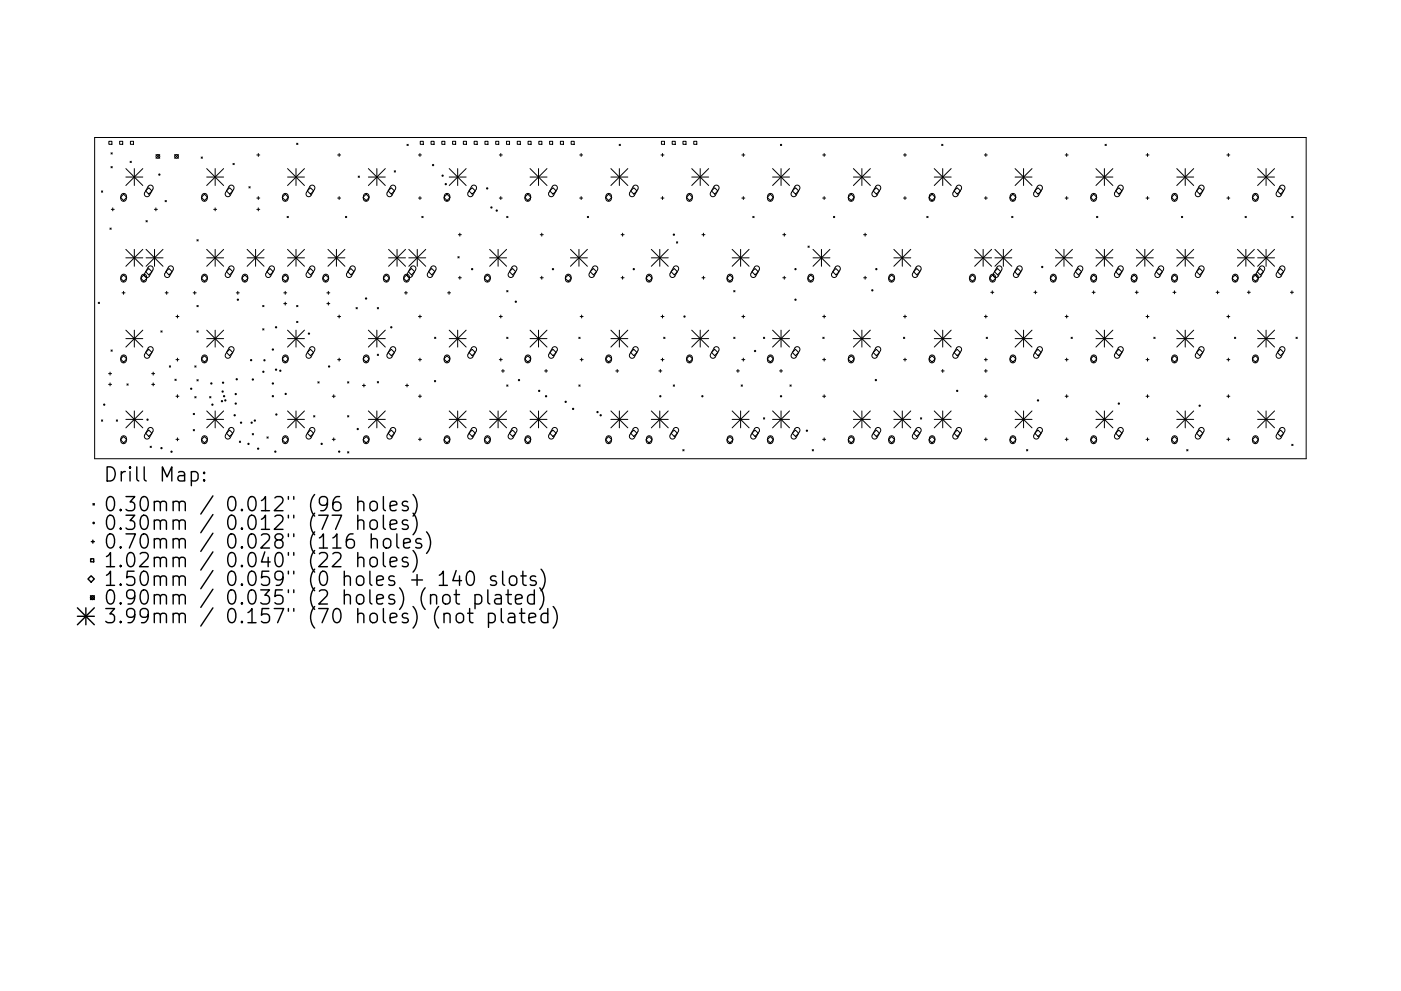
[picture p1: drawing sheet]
<svg xmlns="http://www.w3.org/2000/svg" width="297mm" height="210mm" viewBox="0 0 297 210" stroke-linecap="round" stroke-linejoin="round" font-family="sans-serif">
<defs><g id="words">
<g font-size="4.2">
<text x="22" y="102.2">Drill Map:</text>
<text x="22" y="108.5">0.30mm / 0.012&quot; (96 holes)</text>
<text x="22" y="112.5">0.30mm / 0.012&quot; (77 holes)</text>
<text x="22" y="116.4">0.70mm / 0.028&quot; (116 holes)</text>
<text x="22" y="120.4">1.02mm / 0.040&quot; (22 holes)</text>
<text x="22" y="124.3">1.50mm / 0.059&quot; (0 holes + 140 slots)</text>
<text x="22" y="128.3">0.90mm / 0.035&quot; (2 holes) (not plated)</text>
<text x="22" y="132.3">3.99mm / 0.157&quot; (70 holes) (not plated)</text>
</g>
</g></defs>
<g fill="none" stroke="#000" stroke-width=".21">
<path d="M20.1 29.2h256.8v68.1h-256.8zM23.1 30h.6v.6h-.6zM23.5 32.4l.3 .3M23.5 35.3l.3 .3M23.8 32.4l-.3 .3M23.8 35.3l-.3 .3M25.4 30h.6v.6h-.6zM26.7 35.8l3.6 3.6M26.7 37.6h3.6M27.6 34.2l.3 .3M27.7 30h.6v.6h-.6zM27.9 34.2l-.3 .3"/>
<path d="M28.5 35.8v3.6M30.3 35.8l-3.6 3.6M31.5 39.4l.3-.1h.4l.3 .6-.9 1.6-.5 .2-.4-.2-.1-.4zM31.5 39.8l.7 .7-.7 .7-.6-.7zM33.1 32.8l.8 .8M33.9 32.8l-.8 .8M37 32.8l.8 .8M37.8 32.8l-.8 .8M42.7 33.3l.2 .3M42.9 33.3l-.2 .3M43.8 37.6h3.6M43.8 35.8l3.6 3.6"/>
<path d="M45.6 35.8v3.6M47.4 35.8l-3.6 3.6M48.6 39.4l.4-.1h.3l.3 .6-.8 1.6-.6 .2-.3-.2-.1-.4zM48.7 39.8l.7 .7-.7 .7-.7-.7zM49.4 34.7l.3 .2M49.7 34.7l-.3 .2M52.8 39.6l.2 .3M53 39.6l-.2 .3M54.4 32.9h.7M54.8 32.6v.6M61 37.6h3.6M61 35.8l3.6 3.6"/>
<path d="M62.8 35.8v3.6M62.9 30.4l.3 .3M63.2 30.4l-.3 .3M64.6 35.8l-3.6 3.6M65.8 39.4l.3-.1h.4l.3 .6-.9 1.6-.5 .2-.4-.2-.1-.4zM71.6 32.9h.6M71.9 32.6v.6M75.9 37.4l.3 .2M76.2 37.4l-.3 .2M78.1 37.6h3.6M78.1 35.8l3.6 3.6M79.9 35.8v3.6"/>
<path d="M81.7 35.8l-3.6 3.6M82.9 39.4l.4-.1h.3l.3 .6-.9 1.6-.5 .2-.4-.2-.1-.4zM83.6 36.2l.3 .3M83.9 36.2l-.3 .3M86.3 30.6l.3 .3M86.6 30.6l-.3 .3M88.7 32.9h.7M89 32.6v.6M89.1 30h.6v.6h-.6zM91.4 30h.6v.6h-.6zM93.7 30h.6v.6h-.6zM95.2 37.6h3.6"/>
<path d="M95.2 35.8l3.6 3.6M96 30h.6v.6h-.6zM97 35.8v3.6M98.2 30h.7v.6h-.7zM98.8 35.8l-3.6 3.6M100.1 39.4l.3-.1h.3l.3 .6-.8 1.6-.6 .2-.3-.2-.1-.4zM100.1 39.8l.7 .7-.7 .7-.7-.7zM100.5 30h.7v.6h-.7zM102.8 30h.7v.6h-.7zM105.1 30h.6v.6h-.6zM105.9 32.9h.6M106.2 32.6v.6"/>
<path d="M107.4 30h.6v.6h-.6zM109.7 30h.6v.6h-.6zM112 30h.6v.6h-.6zM112.4 37.6h3.6M112.4 35.8l3.6 3.6M114.2 35.8v3.6M114.2 30h.7v.6h-.7zM116 35.8l-3.6 3.6M116.5 30h.7v.6h-.7zM117.2 39.4l.3-.1h.4l.3 .6-.9 1.6-.5 .2-.4-.2-.1-.4zM117.2 39.8l.7 .7-.7 .7-.6-.7zM118.8 30h.7v.6h-.7z"/>
<path d="M121.1 30h.6v.6h-.6zM122.9 32.9h.6M123.2 32.6v.6M129.5 37.6h3.6M129.5 35.8l3.6 3.6M131.3 30.6l.2 .3M131.3 35.8v3.6M131.5 30.6l-.2 .3M133.1 35.8l-3.6 3.6M134.3 39.4l.4-.1h.3l.3 .6-.8 1.6-.6 .2-.4-.2-.1-.4zM140.1 32.9h.7M140.2 30h.7v.6h-.7z"/>
<path d="M140.5 32.6v.6M142.5 30h.7v.6h-.7zM144.8 30h.7v.6h-.7zM146.7 37.6h3.6M146.7 35.8l3.6 3.6M147.1 30h.6v.6h-.6zM148.5 35.8v3.6M150.3 35.8l-3.6 3.6M151.5 39.4l.3-.1h.4l.3 .6-.9 1.6-.5 .2-.4-.2-.1-.4zM157.3 32.9h.6M157.6 32.6v.6M163.8 37.6h3.6"/>
<path d="M163.8 35.8l3.6 3.6M165.5 30.6l.2 .3M165.6 35.8v3.6M165.7 30.6l-.2 .3M167.4 35.8l-3.6 3.6M168.6 39.4l.4-.1h.3l.3 .6-.9 1.6-.5 .2-.4-.2-.1-.4zM168.7 39.8l.6 .7-.6 .7-.7-.7zM174.4 32.9h.7M174.7 32.6v.6M180.9 37.6h3.6M180.9 35.8l3.6 3.6M182.7 35.8v3.6"/>
<path d="M184.5 35.8l-3.6 3.6M185.8 39.4l.3-.1h.3l.3 .6-.8 1.6-.6 .2-.3-.2-.1-.4zM185.8 39.8l.7 .7-.7 .7-.7-.7zM191.6 32.9h.6M191.9 32.6v.6M198.1 37.6h3.6M198.1 35.8l3.6 3.6M199.6 30.6l.3 .3M199.9 35.8v3.6M199.9 30.6l-.3 .3M201.7 35.8l-3.6 3.6M202.9 39.4l.3-.1h.4l.3 .6-.9 1.6-.5 .2-.4-.2-.1-.4z"/>
<path d="M208.7 32.9h.6M209 32.6v.6M215.2 37.6h3.6M215.2 35.8l3.6 3.6M217 35.8v3.6M218.8 35.8l-3.6 3.6M220 39.4l.4-.1h.3l.3 .6-.8 1.6-.6 .2-.4-.2-.1-.4zM225.8 32.9h.7M226.2 32.6v.6M232.4 37.6h3.5M232.4 35.8l3.5 3.6M234.2 35.8v3.6"/>
<path d="M234.3 30.6l.3 .3M234.6 30.6l-.3 .3M235.9 35.8l-3.5 3.6M237.2 39.4l.3-.1h.4l.2 .6-.8 1.6-.5 .2-.4-.2-.1-.4zM237.2 39.8l.7 .7-.7 .7-.7-.7zM243 32.9h.6M243.3 32.6v.6M249.5 37.6h3.6M249.5 35.8l3.6 3.6M251.3 35.8v3.6M253.1 35.8l-3.6 3.6M254.3 39.4l.3-.1h.4l.3 .6-.9 1.6-.5 .2-.4-.2-.1-.4z"/>
<path d="M254.4 39.8l.6 .7-.6 .7-.7-.7zM260.1 32.9h.6M260.4 32.6v.6M266.6 37.6h3.6M266.6 35.8l3.6 3.6M268.4 35.8v3.6M270.2 35.8l-3.6 3.6M271.4 39.4l.4-.1h.3l.3 .6-.8 1.6-.6 .2-.3-.2-.1-.4zM271.5 39.8l.7 .7-.7 .7-.7-.7zM21.5 40.5l.3 .3M21.8 40.5l-.3 .3M23.3 48.4l.3 .3"/>
<path d="M23.6 48.4l-.3 .3M23.6 44.4h.6M23.9 44.1v.6M25.5 41.9l.7-.7 .7 .7-.7 .6zM25.5 59l.7-.7 .7 .7-.7 .7zM25.8 41.2l.5-.2 .5 .4v.9l-.4 .4h-.4l-.3-.4v-.8zM25.8 58.4l.5-.2 .5 .3v.9l-.4 .4h-.4l-.3-.3v-.8zM26.7 52.9l3.6 3.6M26.7 54.7h3.6M28.5 52.9v3.6M30.1 58.4l.6-.2 .4 .3-.1 .9-.3 .4h-.5l-.3-.3v-.8zM30.3 52.9l-3.6 3.6"/>
<path d="M30.5 58.3l.7 .7-.7 .7-.7-.7zM30.9 57.6l.6-.6 .7 .6-.7 .7zM31 46.8l.2 .3M31 54.7h3.6M31 52.9l3.6 3.6M31.2 46.8l-.2 .3M31.5 56.6l.3-.2 .4 .1 .3 .6-.9 1.6-.5 .2-.4-.3-.1-.4zM32.7 44.4h.7M32.8 52.9v3.6M33.1 44.1v.6M34.6 52.9l-3.6 3.6M35 42.5l.3 .3"/>
<path d="M35.2 57.6l.6-.6 .7 .6-.7 .7zM35.3 42.5l-.3 .3M35.8 56.6l.3-.2 .4 .1 .3 .6-.9 1.6-.5 .2-.4-.3-.1-.4zM41.8 50.9l.2 .2M42 50.9l-.2 .2M42.7 41.9l.7-.7 .6 .7-.6 .6zM42.7 59l.7-.7 .6 .7-.6 .7zM43 41.2l.5-.1 .4 .3v.9l-.4 .4h-.4l-.3-.4v-.8zM43 58.4l.5-.2 .4 .3v.9l-.4 .4h-.4l-.3-.3v-.8zM43.8 52.9l3.6 3.6M43.8 54.7h3.6M45.3 44.4h.6"/>
<path d="M45.6 44.1v.6M45.6 52.9v3.6M47.4 52.9l-3.6 3.6M48 57.6l.7-.6 .7 .6-.7 .7zM48.6 56.6l.4-.2 .3 .1 .3 .6-.8 1.6-.6 .2-.3-.3-.1-.4zM51.5 58.4l.6-.2 .4 .3v.9l-.4 .4h-.4l-.3-.3v-.8zM51.9 58.3l.7 .7-.7 .7-.7-.7zM52.4 54.7h3.6M52.4 52.9l3.6 3.6M54.2 52.9v3.6M54.4 44.4h.7M54.4 42h.7"/>
<path d="M54.8 44.1v.6M54.8 41.7v.6M56 52.9l-3.6 3.6M56.6 57.6l.7-.6 .6 .6-.6 .7zM57.2 56.6l.4-.2 .3 .1 .3 .6-.9 1.6-.5 .2-.4-.3-.1-.4zM59.8 41.9l.7-.7 .7 .7-.7 .6zM60.1 41.2l.5-.1 .4 .3v.9l-.3 .4h-.5l-.3-.4v-.8zM60.1 58.4l.5-.2 .4 .3v.9l-.3 .4h-.5l-.3-.3v-.8zM60.5 58.3l.7 .7-.7 .7-.7-.7zM60.9 45.9l.2 .3M61 54.7h3.6M61 52.9l3.6 3.6"/>
<path d="M61.1 45.9l-.2 .3M62.8 52.9v3.6M64.6 52.9l-3.6 3.6M65.1 40.5l.7-.7 .7 .7-.7 .7zM65.1 57.6l.7-.6 .7 .6-.7 .7zM65.8 56.6l.3-.2 .4 .1 .3 .6-.9 1.6-.5 .2-.4-.3-.1-.4zM68.7 58.4l.5-.2 .4 .3v.9l-.3 .4h-.5l-.3-.3v-.8zM69.1 58.3l.6 .7-.6 .7-.7-.7zM69.5 54.7h3.6M69.5 52.9l3.6 3.6M71.3 52.9v3.6M71.6 42h.6"/>
<path d="M71.9 41.7v.6M73.1 52.9l-3.6 3.6M73.2 45.9l.3 .3M73.5 45.9l-.3 .3M73.7 57.6l.7-.6 .7 .6-.7 .7zM74.3 56.6l.4-.2 .3 .1 .3 .6-.8 1.6-.6 .2-.3-.3-.1-.4zM77 41.9l.6-.7 .7 .7-.7 .6zM77.2 41.2l.5-.2 .5 .4v.9l-.4 .4h-.4l-.3-.4v-.8zM81.2 59l.7-.7 .7 .7-.7 .7zM81.5 58.4l.6-.2 .4 .3v.9l-.4 .4h-.4l-.3-.3v-.8zM82.3 40.5l.7-.7 .6 .7-.6 .7zM82.4 54.7h3.6"/>
<path d="M82.4 52.9l3.6 3.6M84.2 52.9v3.6M85.5 59l.7-.7 .7 .7-.7 .7zM85.8 58.4l.5-.2 .5 .3-.1 .9-.3 .4h-.4l-.4-.3 .1-.8zM86 52.9l-3.6 3.6M86.6 57.6l.6-.6 .7 .6-.7 .7zM86.7 54.7h3.6M86.7 52.9l3.6 3.6M87.2 56.6l.4-.2 .3 .1 .3 .6-.9 1.6-.5 .2-.4-.3-.1-.4zM88.5 52.9v3.6M88.7 42h.7M89 41.7v.6"/>
<path d="M89.4 45.9l.3 .3M89.7 45.9l-.3 .3M90.3 52.9l-3.6 3.6M90.9 57.6l.6-.6 .7 .6-.7 .7zM91.5 56.6l.3-.2 .4 .1 .3 .6-.9 1.6-.5 .2-.4-.3-.1-.4zM94.1 41.9l.7-.7 .6 .7-.6 .6zM94.4 41.2l.5-.2 .4 .4v.9l-.3 .4h-.5l-.3-.4v-.8zM97.1 54.5l.3 .2M97.2 49.8h.6M97.2 58.9h.6M97.4 54.5l-.3 .2M97.5 49.5v.6"/>
<path d="M97.5 58.6v.6M102.7 59l.6-.7 .7 .7-.7 .7zM102.9 58.4l.5-.2 .5 .3v.9l-.4 .4h-.4l-.3-.3v-.8zM103.8 54.7h3.6M103.8 52.9l3.6 3.6M105.6 52.9v3.6M105.9 42h.6M106.2 41.7v.6M107.4 52.9l-3.6 3.6M107.4 45.9l.3 .3M107.7 45.9l-.3 .3M108 57.6l.7-.6 .6 .6-.6 .7z"/>
<path d="M108.6 56.6l.4-.2 .3 .1 .3 .6-.8 1.6-.6 .2-.4-.3-.1-.4zM111.2 41.9l.7-.7 .7 .7-.7 .6zM111.5 41.2l.6-.1 .4 .3v.9l-.4 .4h-.4l-.3-.4v-.8zM114.5 49.8h.7M114.5 58.9h.7M114.9 49.5v.6M114.9 58.6v.6M120.1 58.4l.5-.2 .4 .3v.9l-.3 .4h-.5l-.3-.3v-.8zM120.5 58.3l.7 .7-.7 .7-.7-.7zM121 54.7h3.5M121 52.9l3.5 3.6M122.7 52.9v3.6"/>
<path d="M122.9 42h.6M123.2 41.7v.6M124.5 45.9l.3 .3M124.5 52.9l-3.5 3.6M124.8 45.9l-.3 .3M125.1 57.6l.7-.6 .7 .6-.7 .7zM125.8 56.6l.3-.2 .4 .1 .2 .6-.8 1.6-.5 .2-.4-.3-.1-.4zM128.4 41.9l.6-.7 .7 .7-.7 .6zM128.7 41.2l.5-.1 .4 .3v.9l-.4 .4h-.4l-.3-.4v-.8zM131.7 49.8h.6M131.7 58.9h.6M132 49.5v.6"/>
<path d="M132 58.6v.6M133.7 40.5l.7-.7 .7 .7-.7 .7zM136.9 59l.7-.7 .7 .7-.7 .7zM137.2 58.4l.6-.2 .4 .3v.9l-.4 .4h-.4l-.3-.3v-.8zM138.1 54.7h3.6M138.1 52.9l3.6 3.6M139.9 52.9v3.6M140.1 42h.7M140.5 41.7v.6M141.7 52.9l-3.6 3.6M142.3 57.6l.6-.6 .7 .6-.7 .7zM142.9 56.6l.4-.2 .3 .1 .3 .6-.9 1.6-.5 .2-.4-.3-.1-.4z"/>
<path d="M143.4 51.3l.3 .3M143.7 51.3l-.3 .3M145.5 41.9l.7-.7 .7 .7-.7 .6zM145.8 41.2l.5-.2 .4 .4v.9l-.3 .4h-.5l-.3-.4v-.8zM148.8 49.8h.7M148.8 58.9h.7M149.1 49.5v.6M149.1 58.6v.6M150.8 40.5l.7-.7 .7 .7-.7 .7zM154.1 59l.7-.7 .6 .7-.6 .7zM154.4 58.4l.5-.2 .4 .3v.9l-.4 .4h-.4l-.3-.3v-.8zM155.2 54.7h3.6"/>
<path d="M155.2 52.9l3.6 3.6M157 52.9v3.6M157.3 42h.6M157.6 41.7v.6M158.8 52.9l-3.6 3.6M159.4 57.6l.7-.6 .7 .6-.7 .7zM159.6 45.9l.3 .3M159.9 45.9l-.3 .3M160 56.6l.4-.2 .3 .1 .3 .6-.8 1.6-.6 .2-.3-.3-.1-.4zM162.7 41.9l.6-.7 .7 .7-.7 .6zM162.9 41.2l.5-.2 .5 .4v.9l-.4 .4h-.4l-.3-.4v-.8zM166 49.8h.6"/>
<path d="M166 58.9h.6M166.3 49.5v.6M166.3 58.6v.6M171.2 59l.7-.7 .7 .7-.7 .7zM171.3 52.2l.3 .3M171.5 58.4l.6-.2 .4 .3-.1 .9-.3 .4h-.5l-.3-.3v-.8zM171.6 52.2l-.3 .3M172.4 54.7h3.6M172.4 52.9l3.6 3.6M174.2 52.9v3.6M174.4 42h.7M174.7 41.7v.6"/>
<path d="M176 52.9l-3.6 3.6M176.6 57.6l.6-.6 .7 .6-.7 .7zM176.7 45.9l.3 .3M177 45.9l-.3 .3M177.2 56.6l.3-.2 .4 .1 .3 .6-.9 1.6-.5 .2-.4-.3-.1-.4zM180.1 41.2l.5-.1 .4 .3v.9l-.3 .4h-.5l-.3-.4v-.8zM180.5 41.2l.6 .7-.6 .6-.7-.6zM183.1 49.8h.6M183.1 58.9h.6M183.4 49.5v.6M183.4 58.6v.6M188.4 59l.6-.7 .7 .7-.7 .7z"/>
<path d="M188.6 58.4l.6-.2 .4 .3v.9l-.4 .4h-.4l-.3-.3v-.8zM189.5 54.7h3.6M189.5 52.9l3.6 3.6M191.3 52.9v3.6M191.6 42h.6M191.9 41.7v.6M193.1 52.9l-3.6 3.6M193.7 57.6l.7-.6 .6 .6-.6 .7zM194.3 56.6l.4-.2 .3 .1 .3 .6-.9 1.6-.5 .2-.4-.3-.1-.4zM196.5 45.9l.3 .3M196.8 45.9l-.3 .3M196.9 41.9l.7-.7 .7 .7-.7 .6z"/>
<path d="M197.2 41.2l.6-.1 .4 .3-.1 .9-.3 .4h-.4l-.3-.4v-.8zM202.3 40.5l.6-.7 .7 .7-.7 .7zM205.5 59l.7-.7 .7 .7-.7 .7zM205.8 58.4l.5-.2 .4 .3v.9l-.3 .4h-.5l-.3-.3v-.8zM206.7 54.7h3.5M206.7 52.9l3.5 3.6M208.4 52.9v3.6M208.7 42h.6M209 41.7v.6M209.8 59l.7-.7 .6 .7-.6 .7zM210.1 58.4l.5-.2 .4 .3v.9l-.3 .4h-.5l-.3-.3v-.8zM210.2 52.9l-3.5 3.6"/>
<path d="M210.8 57.6l.7-.6 .7 .6-.7 .7zM210.9 54.7h3.6M210.9 52.9l3.6 3.6M211.5 56.6l.3-.2 .4 .1 .2 .6-.8 1.6-.5 .2-.4-.3-.1-.4zM212.7 52.9v3.6M214.1 41.9l.6-.7 .7 .7-.7 .6zM214.4 41.2l.5-.2 .4 .4v.9l-.4 .4h-.4l-.3-.4v-.8zM214.5 45.9l.3 .3M214.5 52.9l-3.6 3.6M214.8 45.9l-.3 .3M215.1 57.6l.7-.6 .7 .6-.7 .7zM215.7 56.6l.4-.2 .3 .1 .3 .6-.8 1.6-.6 .2-.3-.3-.1-.4z"/>
<path d="M219.4 40.5l.7-.7 .7 .7-.7 .7zM222.6 59l.7-.7 .7 .7-.7 .7zM222.9 58.4l.5-.2 .5 .3v.9l-.4 .4h-.4l-.3-.3v-.8zM223.8 54.7h3.6M223.8 52.9l3.6 3.6M225.6 52.9v3.6M225.8 42h.7M226.2 41.7v.6M227.4 52.9l-3.6 3.6M228 57.6l.6-.6 .7 .6-.7 .7zM228.6 56.6l.4-.2 .3 .1 .3 .6-.9 1.6-.5 .2-.4-.3-.1-.4zM231.2 41.9l.7-.7 .7 .7-.7 .6z"/>
<path d="M231.2 59l.7-.7 .7 .7-.7 .7zM231.5 41.2l.5-.2 .4 .4v.9l-.3 .4h-.5l-.3-.4v-.8zM231.5 58.4l.5-.2 .4 .3v.9l-.3 .4h-.5l-.3-.3v-.8zM232.4 54.7h3.5M232.4 52.9l3.5 3.6M232.5 45.9l.3 .3M232.8 45.9l-.3 .3M234.2 52.9v3.6M235.9 52.9l-3.5 3.6M236.5 57.6l.7-.6 .7 .6-.7 .7zM237.2 56.6l.3-.2 .4 .1 .2 .6-.8 1.6-.5 .2-.4-.3-.1-.4zM239.8 59l.7-.7 .6 .7-.6 .7z"/>
<path d="M240.1 58.4l.5-.2 .4 .3v.9l-.4 .4h-.4l-.3-.3v-.8zM240.9 54.7h3.6M240.9 52.9l3.6 3.6M242.7 52.9v3.6M243 42h.6M243.3 41.7v.6M244.5 52.9l-3.6 3.6M245.1 57.6l.7-.6 .7 .6-.7 .7zM245.7 56.6l.4-.2 .3 .1 .3 .6-.8 1.6-.6 .2-.3-.3-.1-.4zM248.4 41.9l.6-.7 .7 .7-.7 .6zM248.4 59l.6-.7 .7 .7-.7 .7zM248.6 41.2l.6-.1 .4 .3v.9l-.4 .4h-.4l-.3-.4v-.8z"/>
<path d="M248.6 58.4l.6-.2 .4 .3v.9l-.4 .4h-.4l-.3-.3v-.8zM249.5 54.7h3.6M249.5 52.9l3.6 3.6M250.5 45.9l.3 .3M250.8 45.9l-.3 .3M251.3 52.9v3.6M253.1 52.9l-3.6 3.6M254.3 56.6l.3-.2 .4 .1 .3 .6-.9 1.6-.5 .2-.4-.3-.1-.4zM254.4 57l.6 .6-.6 .7-.7-.7zM260.1 42h.6M260.4 41.7v.6M261.5 58.4l.5-.2 .4 .3v1l-.3 .3h-.5l-.3-.3v-.8z"/>
<path d="M261.9 58.3l.7 .7-.7 .7-.7-.7zM262.4 54.7h3.5M262.4 52.9l3.5 3.6M264 45.9l.2 .3M264.1 52.9v3.6M264.2 45.9l-.2 .3M265.8 41.2l.5-.1 .4 .3v.9l-.3 .4h-.5l-.3-.4v-.8zM265.8 58.4l.5-.2 .4 .3v1l-.3 .3h-.5l-.3-.3v-.8zM265.9 52.9l-3.5 3.6M266.2 41.2l.6 .7-.6 .6-.7-.6zM266.2 58.3l.6 .7-.6 .7-.7-.7zM266.6 54.7h3.6"/>
<path d="M266.6 52.9l3.6 3.6M267.2 56.6l.3-.2 .4 .1 .2 .6-.8 1.6-.5 .2-.4-.3-.1-.4zM267.2 57l.7 .6-.7 .7-.7-.7zM268.4 52.9v3.6M270.2 52.9l-3.6 3.6M271.4 56.6l.4-.2 .3 .1 .3 .6-.8 1.6-.6 .2-.3-.3-.1-.4zM271.5 57l.7 .6-.7 .7-.7-.7zM273.9 45.9l.2 .3M274.1 45.9l-.2 .3M20.8 64.1l.3 .3M21.1 64.1l-.3 .3M23 79.3h.7"/>
<path d="M23.3 79v.6M23.5 74.2l.3 .3M23.8 74.2l-.3 .3M25.5 76.2l.7-.7 .7 .7-.7 .6zM25.8 75.5l.5-.2 .5 .4v.9l-.4 .3h-.4l-.3-.3v-.8zM25.9 62.1h.6M26.2 61.8v.6M26.7 70l3.6 3.6M26.7 71.8h3.6M28.5 70v3.6M30.3 70l-3.6 3.6M31.5 73.7l.6-.1 .3 .2 .1 .4-.9 1.6-.5 .2-.4-.2-.1-.4z"/>
<path d="M31.5 74.1l.7 .7-.7 .7-.6-.7zM32.2 79.3h.6M32.5 79v.6M34.1 70.2l.3 .3M34.4 70.2l-.3 .3M35 62.1h.7M35.3 61.8v.6M35.9 77.6l.3 .3M36.2 77.6l-.3 .3M37.3 67.2h.6M37.3 76.3h.6M37.6 66.8v.7"/>
<path d="M37.6 76v.6M41 62.1h.6M41.3 61.8v.6M41.3 77.6l.3 .3M41.6 77.6l-.3 .3M41.8 64.8l.2 .3M41.8 70.2l.2 .3M42 64.8l-.2 .3M42 70.2l-.2 .3M42.7 76.2l.7-.7 .6 .7-.6 .6zM43 75.5l.5-.2 .4 .4v.9l-.4 .3h-.4l-.3-.3v-.8zM43.8 71.8h3.6"/>
<path d="M43.8 70l3.6 3.6M45.6 70v3.6M47.4 70l-3.6 3.6M48.6 73.7l.7-.1 .2 .2 .1 .4-.8 1.6-.6 .2-.3-.2-.1-.4zM48.7 74.1l.7 .7-.7 .7-.7-.7zM50.1 62.1h.6M50.4 61.8v.6M55.7 64.8l.3 .3M55.7 69.8l.3 .2M56 69.8l-.3 .2M56 64.8l-.3 .3M60.1 75.5l.5-.2 .4 .4v.9l-.3 .3h-.5l-.3-.3v-.8z"/>
<path d="M60.2 62.1h.6M60.2 64.4h.6M60.5 61.8v.6M60.5 64.1v.6M60.5 75.5l.7 .7-.7 .6-.7-.6zM61 70l3.6 3.6M61 71.8h3.6M62.8 70v3.6M62.9 64.8l.3 .3M62.9 68.2l.3 .2M63.2 64.8l-.3 .3M63.2 68.2l-.3 .2"/>
<path d="M64.6 70l-3.6 3.6M65.8 73.7l.6-.1 .3 .2 .1 .4-.9 1.6-.5 .2-.4-.2-.1-.4zM65.8 74.1l.7 .7-.7 .7-.7-.7zM69.3 62.1h.6M69.3 64.4h.6M69.6 61.8v.6M69.6 64.1v.6M71.6 67.2h.6M71.6 76.3h.6M71.9 66.8v.7M71.9 76v.6M75.5 65.3l.3 .2"/>
<path d="M75.8 65.3l-.3 .2M77 76.2l.6-.7 .7 .7-.7 .6zM77.2 75.5l.5-.2 .5 .4v.9l-.4 .3h-.4l-.3-.3v-.8zM78.1 71.8h3.6M78.1 70l3.6 3.6M79.9 70v3.6M80 65.3l.3 .2M80 75.1l.3 .3M80.3 65.3l-.3 .2M80.3 75.1l-.3 .3M81.7 70l-3.6 3.6M82.9 73.7l.7-.1 .2 .2 .1 .4-.9 1.6-.5 .2-.4-.2-.1-.4z"/>
<path d="M83 74.1l.6 .7-.6 .7-.7-.7zM85.8 62.1h.6M86.1 61.8v.6M88.7 67.2h.7M88.7 76.3h.7M89 66.8v.7M89 76v.6M92.1 71.6l.3 .2M92.4 71.6l-.3 .2M94.1 76.2l.7-.7 .6 .7-.6 .6zM94.4 75.5l.5-.2 .4 .4v.9l-.3 .3h-.5l-.3-.3v-.8zM94.9 62.1h.6"/>
<path d="M95.2 61.8v.6M95.2 71.8h3.6M95.2 70l3.6 3.6M97 70v3.6M98.8 70l-3.6 3.6M100.1 73.7l.6-.1 .3 .2v.4l-.8 1.6-.6 .2-.3-.2-.1-.4zM100.1 74.1l.7 .7-.7 .7-.7-.7zM105.9 67.2h.6M105.9 76.3h.6M106.2 66.8v.7M106.2 76v.6M106.3 78.7h.7"/>
<path d="M106.6 78.4v.6M107.4 61.7l.3 .2M107.4 71.6l.3 .2M107.7 61.7l-.3 .2M107.7 71.6l-.3 .2M111.2 76.2l.7-.7 .7 .7-.7 .6zM111.5 75.5l.6-.2 .4 .4v.9l-.4 .3h-.4l-.3-.3v-.8zM112.4 71.8h3.6M112.4 70l3.6 3.6M114.2 70v3.6M115.5 78.7h.6M115.8 78.4v.6"/>
<path d="M116 70l-3.6 3.6M117.2 73.7l.6-.1 .3 .2 .1 .4-.9 1.6-.5 .2-.4-.2-.1-.4zM117.2 74.1l.7 .7-.7 .7-.6-.7zM122.7 71.6l.3 .2M123 71.6l-.3 .2M123 67.2h.6M123 76.3h.6M123.3 66.8v.7M123.3 76v.6M128.7 75.5l.5-.2 .4 .4v.9l-.4 .3h-.4l-.3-.3v-.8zM129 75.5l.7 .7-.7 .6-.6-.6zM129.5 71.8h3.6"/>
<path d="M129.5 70l3.6 3.6M130.5 78.7h.7M130.9 78.4v.6M131.3 70v3.6M133.1 70l-3.6 3.6M133.7 74.8l.7-.7 .7 .7-.7 .7zM134.3 73.7l.7-.1 .2 .2 .1 .4-.8 1.6-.6 .2-.4-.2-.1-.4zM139.7 78.7h.6M140 78.4v.6M140.1 67.2h.7M140.1 76.3h.7M140.5 66.8v.7"/>
<path d="M140.5 76v.6M140.7 71.6l.3 .2M141 71.6l-.3 .2M145.5 76.2l.7-.7 .7 .7-.7 .6zM145.8 75.5l.5-.2 .4 .4v.9l-.3 .3h-.5l-.3-.3v-.8zM146.7 71.8h3.6M146.7 70l3.6 3.6M148.5 70v3.6M150.3 70l-3.6 3.6M151.5 73.7l.6-.1 .3 .2 .1 .4-.9 1.6-.5 .2-.4-.2-.1-.4zM151.5 74.1l.7 .7-.7 .7-.7-.7zM155.6 61.7l.2 .2"/>
<path d="M155.6 71.6l.2 .2M155.8 61.7l-.2 .2M155.8 71.6l-.2 .2M156.1 78.7h.7M156.5 78.4v.6M157.3 67.2h.6M157.3 76.3h.6M157.6 66.8v.7M157.6 76v.6M161.9 71.6l.2 .2M162.1 71.6l-.2 .2M162.7 76.2l.6-.7 .7 .7-.7 .6z"/>
<path d="M162.9 75.5l.5-.2 .5 .4v.9l-.4 .3h-.4l-.3-.3v-.8zM163.8 71.8h3.6M163.8 70l3.6 3.6M165.3 78.7h.6M165.6 70v3.6M165.6 78.4v.6M167.4 70l-3.6 3.6M168.6 73.7l.7-.1 .2 .2 .1 .4-.9 1.6-.5 .2-.4-.2-.1-.4zM168.7 74.1l.6 .7-.6 .7-.7-.7zM174.4 67.2h.7M174.4 76.3h.7M174.5 71.6l.2 .2"/>
<path d="M174.7 71.6l-.2 .2M174.7 66.8v.7M174.7 76v.6M180.1 75.5l.5-.2 .4 .4v.9l-.3 .3h-.5l-.3-.3v-.8zM180.5 75.5l.6 .7-.6 .6-.7-.6zM180.9 71.8h3.6M180.9 70l3.6 3.6M182.7 70v3.6M184.5 70l-3.6 3.6M185.8 73.7l.6-.1 .3 .3v.3l-.8 1.6-.6 .2-.3-.2-.1-.4zM185.8 74.1l.7 .7-.7 .7-.7-.7zM191.6 71.6l.2 .2"/>
<path d="M191.6 67.2h.6M191.6 76.3h.6M191.8 71.6l-.2 .2M191.9 66.8v.7M191.9 76v.6M197.2 75.5l.6-.2 .4 .4-.1 .9-.3 .3h-.4l-.3-.3v-.8zM197.6 75.5l.7 .7-.7 .6-.7-.6zM198.1 71.8h3.6M198.1 70l3.6 3.6M199.6 78.7h.6M199.9 70v3.6M199.9 78.4v.6"/>
<path d="M201.7 70l-3.6 3.6M202.9 73.7l.6-.1 .3 .2 .1 .4-.9 1.6-.5 .2-.4-.2-.1-.4zM202.9 74.1l.7 .7-.7 .7-.6-.7zM208.7 67.2h.6M208.7 76.3h.6M208.7 78.7h.6M209 66.8v.7M209 76v.6M209 78.4v.6M209.1 71.6l.3 .2M209.4 71.6l-.3 .2M210.1 62h.6"/>
<path d="M210.4 61.7v.6M214.1 76.2l.6-.7 .7 .7-.7 .6zM214.4 75.5l.5-.2 .4 .4v.9l-.4 .3h-.4l-.3-.3v-.8zM215.2 71.8h3.6M215.2 70l3.6 3.6M217 70v3.6M218.8 70l-3.6 3.6M219.2 62h.6M219.4 74.8l.7-.7 .7 .7-.7 .7zM219.5 61.7v.6M220 73.7l.7-.1 .2 .2 .1 .4-.8 1.6-.6 .2-.4-.2-.1-.4zM225.8 67.2h.7"/>
<path d="M225.8 76.3h.7M226.2 66.8v.7M226.2 76v.6M227.1 71.6l.3 .2M227.4 71.6l-.3 .2M231.5 75.5l.5-.2 .4 .4v.9l-.3 .3h-.5l-.3-.3v-.8zM231.6 62h.6M231.9 61.7v.6M231.9 75.5l.7 .7-.7 .6-.7-.6zM232.4 71.8h3.5M232.4 70l3.5 3.6M234.2 70v3.6"/>
<path d="M235.9 70l-3.5 3.6M237.2 73.7l.6-.1 .3 .2v.4l-.8 1.6-.5 .2-.4-.2-.1-.4zM237.2 74.1l.7 .7-.7 .7-.7-.7zM240.7 62h.6M241 61.7v.6M243 67.2h.6M243 76.3h.6M243.3 66.8v.7M243.3 76v.6M244.6 71.6l.3 .2M244.9 71.6l-.3 .2M248.6 75.5l.6-.2 .4 .4v.9l-.4 .3h-.4l-.3-.3v-.8z"/>
<path d="M248.7 62h.6M249 61.7v.6M249 75.5l.7 .7-.7 .6-.6-.6zM249.5 71.8h3.6M249.5 70l3.6 3.6M251.3 70v3.6M253.1 70l-3.6 3.6M254.3 73.7l.3-.1h.4l.3 .6-.9 1.6-.5 .2-.4-.2-.1-.4zM254.4 74.1l.6 .7-.6 .7-.7-.7zM257.8 62h.7M258.1 61.7v.6M260.1 67.2h.6"/>
<path d="M260.1 76.3h.6M260.4 66.8v.7M260.4 76v.6M261.7 71.6l.3 .2M262 71.6l-.3 .2M264.5 62h.6M264.8 61.7v.6M265.8 75.5l.5-.2 .4 .4v.9l-.3 .3h-.5l-.3-.3v-.8zM266.2 75.5l.6 .7-.6 .6-.7-.6zM266.6 71.8h3.6M266.6 70l3.6 3.6M268.4 70v3.6"/>
<path d="M270.2 70l-3.6 3.6M271.4 73.7l.4-.1h.3l.3 .6-.8 1.6-.6 .2-.3-.2-.1-.4zM271.5 74.1l.7 .7-.7 .7-.7-.7zM273.6 62h.6M273.9 61.7v.6M274.8 71.6l.2 .2M275 71.6l-.2 .2M21.5 89.1l.3 .3M21.8 89.1l-.3 .3M23 81.6h.7M23.3 81.2v.7M24.7 89.1l.2 .3"/>
<path d="M24.9 89.1l-.2 .3M25.5 93.3l.7-.7 .7 .7-.7 .7zM25.8 92.6l.5-.1 .5 .3v.9l-.4 .4h-.4l-.3-.3v-.9zM26.7 87.2l3.6 3.6M26.7 89h3.6M26.9 81.4l.3 .3M27.2 81.4l-.3 .3M28.5 87.2v3.6M30.3 87.2l-3.6 3.6M31.5 90.9l.3-.2 .4 .1 .3 .6-.9 1.5-.5 .2-.4-.2-.1-.4zM31.5 91.2l.7 .7-.7 .7-.6-.7zM31.8 94.7l.3 .2"/>
<path d="M32.1 94.7l-.3 .2M32.2 81.6h.6M32.5 81.2v.7M37.1 80.4l.3 .3M37.3 84.1h.6M37.3 93.2h.6M37.4 80.4l-.3 .3M37.6 83.8v.6M37.6 92.9v.6M41 87.7l.2 .3M41 91.1l.2 .3M41.2 87.7l-.2 .3"/>
<path d="M41.2 91.1l-.2 .3M41.3 84.1l.3 .3M41.6 84.1l-.3 .3M41.8 80.5l.2 .3M42 80.5l-.2 .3M42.7 93.3l.7-.7 .6 .7-.6 .7zM43 92.6l.5-.1 .4 .3v.9l-.4 .4h-.4l-.3-.3v-.9zM43.8 87.2l3.6 3.6M43.8 89h3.6M44.4 84.1l.3 .3M44.7 84.1l-.3 .3M45.6 87.2v3.6"/>
<path d="M47.4 87.2l-3.6 3.6M48.6 90.9l.4-.2 .3 .1 .3 .6-.8 1.5-.6 .2-.3-.2-.1-.4zM48.7 91.2l.7 .7-.7 .7-.7-.7zM50.7 93.6l.3 .3M51 93.6l-.3 .3M53.5 92l.3 .3M53.8 92l-.3 .3M56.6 92.7l.3 .3M56.9 92.7l-.3 .3M60.1 92.6l.5-.1 .4 .3v.9l-.3 .4h-.5l-.3-.3v-.9zM60.5 92.6l.7 .7-.7 .7-.7-.7zM61 89h3.6"/>
<path d="M61 87.2l3.6 3.6M62.8 87.2v3.6M64.6 87.2l-3.6 3.6M65.1 91.9l.7-.7 .7 .7-.7 .7zM65.8 90.9l.3-.2 .4 .1 .3 .6-.9 1.5-.5 .2-.4-.2-.1-.4zM66.5 88.2l.3 .3M66.8 88.2l-.3 .3M67.4 81l.3 .3M67.7 81l-.3 .3M70.4 84.1h.7M70.4 93.2h.7M70.8 83.8v.6"/>
<path d="M70.8 92.9v.6M73.7 81l.3 .3M73.7 88.2l.3 .3M73.7 95.8l.3 .3M74 81l-.3 .3M74 88.2l-.3 .3M74 95.8l-.3 .3M76.8 81.8h.7M77 93.3l.6-.7 .7 .7-.7 .7zM77.2 81.5v.6M77.2 92.6l.5-.1 .5 .3v.9l-.4 .4h-.4l-.3-.3v-.9zM78.1 87.2l3.6 3.6"/>
<path d="M78.1 89h3.6M79.9 87.2v3.6M80 81l.3 .2M80.3 81l-.3 .2M81.7 87.2l-3.6 3.6M82.9 90.9l.4-.2 .3 .1 .3 .6-.9 1.5-.5 .2-.4-.2-.1-.4zM83 91.2l.6 .7-.6 .7-.7-.7zM86 81.8h.6M86.3 81.5v.6M88.7 84.1h.7M88.7 93.2h.7M89 83.8v.6"/>
<path d="M89 92.9v.6M92.1 80.7l.3 .3M92.4 80.7l-.3 .3M94.1 93.3l.7-.7 .6 .7-.6 .7zM94.4 92.6l.5-.1 .4 .3v.9l-.3 .4h-.5l-.3-.3v-.9zM95.2 89h3.6M95.2 87.2l3.6 3.6M97 87.2v3.6M98.8 87.2l-3.6 3.6M100.1 90.9l.3-.2 .3 .1 .3 .6-.8 1.5-.6 .2-.3-.2-.1-.4zM100.1 91.2l.7 .7-.7 .7-.7-.7zM102.7 93.3l.6-.7 .7 .7-.7 .7z"/>
<path d="M102.9 92.6l.5-.1 .5 .3v.9l-.4 .4h-.4l-.3-.3v-.9zM103.8 89h3.6M103.8 87.2l3.6 3.6M105.6 87.2v3.6M107.4 87.2l-3.6 3.6M107.4 81.7l.3 .2M107.7 81.7l-.3 .2M108.6 90.9l.4-.2 .3 .1 .3 .6-.8 1.5-.6 .2-.4-.2-.1-.4zM108.7 91.2l.6 .7-.6 .7-.7-.7zM111.2 93.3l.7-.7 .7 .7-.7 .7zM111.5 92.6l.6-.1 .4 .3v.9l-.4 .4h-.4l-.3-.3v-.9zM112.4 89h3.6"/>
<path d="M112.4 87.2l3.6 3.6M114.2 87.2v3.6M116 87.2l-3.6 3.6M117.2 90.9l.3-.2 .4 .1 .3 .6-.9 1.5-.5 .2-.4-.2-.1-.4zM117.2 91.2l.7 .7-.7 .7-.6-.7zM122.7 81.7l.3 .2M123 81.7l-.3 .2M128.7 92.6l.5-.1 .4 .3v.9l-.4 .4h-.4l-.3-.3v-.9zM129 92.6l.7 .7-.7 .7-.6-.7zM129.5 89h3.6M129.5 87.2l3.6 3.6M131.3 87.2v3.6"/>
<path d="M133.1 87.2l-3.6 3.6M133.7 91.9l.7-.7 .7 .7-.7 .7zM134.3 90.9l.4-.2 .3 .1 .3 .6-.8 1.5-.6 .2-.4-.2-.1-.4zM136.9 93.3l.7-.7 .7 .7-.7 .7zM137.2 92.6l.6-.1 .4 .3v.9l-.4 .4h-.4l-.3-.3v-.9zM138.1 89h3.6M138.1 87.2l3.6 3.6M139.9 87.2v3.6M141.7 87.2l-3.6 3.6M142.3 91.9l.6-.7 .7 .7-.7 .7zM142.7 81.7l.3 .2M142.9 90.9l.4-.2 .3 .1 .3 .6-.9 1.5-.5 .2-.4-.2-.1-.4z"/>
<path d="M143 81.7l-.3 .2M144.8 95.4l.2 .3M145 95.4l-.2 .3M154.1 93.3l.7-.7 .6 .7-.6 .7zM154.4 92.6l.5-.1 .4 .3v.9l-.4 .4h-.4l-.3-.3v-.9zM155.2 89h3.6M155.2 87.2l3.6 3.6M157 87.2v3.6M157.1 81.7l.3 .2M157.4 81.7l-.3 .2M158.8 87.2l-3.6 3.6M159.4 91.9l.7-.7 .7 .7-.7 .7z"/>
<path d="M160 90.9l.4-.2 .3 .1 .3 .6-.8 1.5-.6 .2-.3-.2-.1-.4zM161.9 88.6l.2 .3M162.1 88.6l-.2 .3M162.7 93.3l.6-.7 .7 .7-.7 .7zM162.9 92.6l.5-.1 .5 .3v.9l-.4 .4h-.4l-.3-.3v-.9zM163.8 89h3.6M163.8 87.2l3.6 3.6M165.6 87.2v3.6M167.4 87.2l-3.6 3.6M167.5 81.7l.3 .2M167.8 81.7l-.3 .2M168.6 90.9l.4-.2 .3 .1 .3 .6-.9 1.5-.5 .2-.4-.2-.1-.4z"/>
<path d="M168.7 91.2l.6 .7-.6 .7-.7-.7zM172.2 95.4l.3 .3M172.5 95.4l-.3 .3M174.4 84.1h.7M174.4 93.2h.7M174.7 83.8v.6M174.7 92.9v.6M180.1 92.6l.5-.1 .4 .3v.9l-.3 .4h-.5l-.3-.3v-.9zM180.5 92.6l.6 .7-.6 .7-.7-.7zM180.9 89h3.6M180.9 87.2l3.6 3.6M182.7 87.2v3.6"/>
<path d="M184.5 87.2l-3.6 3.6M185.8 90.9l.3-.2 .3 .1 .3 .6-.8 1.5-.6 .2-.3-.2-.1-.4zM185.8 91.2l.7 .7-.7 .7-.7-.7zM188.6 92.6l.6-.1 .4 .3v.9l-.4 .4h-.4l-.3-.3v-.9zM189 92.6l.7 .7-.7 .7-.6-.7zM189.5 89h3.6M189.5 87.2l3.6 3.6M191.3 87.2v3.6M193.1 87.2l-3.6 3.6M193.7 91.9l.7-.7 .6 .7-.6 .7zM194.3 90.9l.4-.2 .3 .1 .3 .6-.9 1.5-.5 .2-.4-.2-.1-.4zM195.2 88.6l.2 .3"/>
<path d="M195.4 88.6l-.2 .3M197.2 92.6l.6-.1 .4 .3-.1 .9-.3 .4h-.4l-.3-.3v-.9zM197.6 92.6l.7 .7-.7 .7-.7-.7zM198.1 89h3.6M198.1 87.2l3.6 3.6M199.9 87.2v3.6M201.7 87.2l-3.6 3.6M202.9 90.9l.3-.2 .4 .1 .3 .6-.9 1.5-.5 .2-.4-.2-.1-.4zM202.9 91.2l.7 .7-.7 .7-.6-.7zM208.7 84.1h.6M208.7 93.2h.6M209 83.8v.6"/>
<path d="M209 92.9v.6M214.1 93.3l.6-.7 .7 .7-.7 .7zM214.4 92.6l.5-.1 .4 .3v.9l-.4 .4h-.4l-.3-.3v-.9zM215.2 89h3.6M215.2 87.2l3.6 3.6M217 87.2v3.6M217.6 95.4l.3 .3M217.9 95.4l-.3 .3M218.8 87.2l-3.6 3.6M219.4 91.9l.7-.7 .7 .7-.7 .7zM220 90.9l.4-.2 .3 .1 .3 .6-.8 1.5-.6 .2-.4-.2-.1-.4zM225.8 84.1h.7"/>
<path d="M225.8 93.2h.7M226.2 83.8v.6M226.2 92.9v.6M231.5 92.6l.5-.1 .4 .3v.9l-.3 .4h-.5l-.3-.3v-.9zM231.9 92.6l.7 .7-.7 .7-.7-.7zM232.4 89h3.5M232.4 87.2l3.5 3.6M234.2 87.2v3.6M235.9 87.2l-3.5 3.6M237.2 90.9l.3-.2 .4 .1 .2 .6-.8 1.5-.5 .2-.4-.2-.1-.4zM237.2 91.2l.7 .7-.7 .7-.7-.7zM243 84.1h.6"/>
<path d="M243 93.2h.6M243.3 83.8v.6M243.3 92.9v.6M248.6 92.6l.6-.1 .4 .3v.9l-.4 .4h-.4l-.3-.3v-.9zM249 92.6l.7 .7-.7 .7-.6-.7zM249.5 89h3.6M249.5 87.2l3.6 3.6M251.3 87.2v3.6M251.6 95.4l.3 .3M251.9 95.4l-.3 .3M253.1 87.2l-3.6 3.6M254.3 90.9l.3-.2 .4 .1 .3 .6-.9 1.5-.5 .2-.4-.2-.1-.4z"/>
<path d="M254.4 91.2l.6 .7-.6 .7-.7-.7zM260.1 84.1h.6M260.1 93.2h.6M260.4 83.8v.6M260.4 92.9v.6M265.8 92.6l.5-.1 .4 .3v.9l-.3 .4h-.5l-.3-.3v-.9zM266.2 92.6l.6 .7-.6 .7-.7-.7zM266.6 89h3.6M266.6 87.2l3.6 3.6M268.4 87.2v3.6M270.2 87.2l-3.6 3.6M271.4 90.9l.4-.2 .3 .1 .3 .6-.8 1.5-.6 .2-.3-.2-.1-.4z"/>
<path d="M271.5 91.2l.7 .7-.7 .7-.7-.7zM273.9 94.3l.2 .2M274.1 94.3l-.2 .2"/>
<circle cx="33.5" cy="33.2" r=".4"/>
<circle cx="33.8" cy="37" r=".14"/>
<circle cx="37.4" cy="33.2" r=".4"/>
<circle cx="91.8" cy="35" r=".14"/>
<circle cx="93.8" cy="37.3" r=".14"/>
<circle cx="94.5" cy="39.1" r=".14"/>
<circle cx="103.3" cy="40" r=".14"/>
<circle cx="100.1" cy="57.1" r=".14"/>
<circle cx="104.2" cy="44" r=".14"/>
<circle cx="105.3" cy="44.7" r=".14"/>
<circle cx="117.2" cy="57.1" r=".14"/>
<circle cx="134.4" cy="57.1" r=".14"/>
<circle cx="142.9" cy="49.8" r=".14"/>
<circle cx="168.7" cy="57.1" r=".14"/>
<circle cx="185.8" cy="57.1" r=".14"/>
<circle cx="221" cy="56.6" r=".14"/>
<circle cx="50.4" cy="63.6" r=".14"/>
<circle cx="53.2" cy="76.4" r=".14"/>
<circle cx="55.8" cy="78.9" r=".14"/>
<circle cx="56.1" cy="76.4" r=".14"/>
<circle cx="57.9" cy="74.2" r=".14"/>
<circle cx="58.5" cy="69.4" r=".14"/>
<circle cx="58.5" cy="78.4" r=".14"/>
<circle cx="59.4" cy="78.7" r=".14"/>
<circle cx="65.5" cy="70.8" r=".14"/>
<circle cx="69.8" cy="77.8" r=".14"/>
<circle cx="77.6" cy="63.3" r=".14"/>
<circle cx="83" cy="69.4" r=".14"/>
<circle cx="109.4" cy="64" r=".14"/>
<circle cx="145.1" cy="67.2" r=".14"/>
<circle cx="160.1" cy="74.5" r=".14"/>
<circle cx="168.7" cy="63.6" r=".14"/>
<circle cx="184.9" cy="61.6" r=".14"/>
<circle cx="22.1" cy="85.9" r=".14"/>
<circle cx="31.3" cy="89" r=".14"/>
<circle cx="34.2" cy="95.1" r=".14"/>
<circle cx="36.4" cy="95.8" r=".14"/>
<circle cx="40.5" cy="82.5" r=".14"/>
<circle cx="44.8" cy="81.4" r=".14"/>
<circle cx="45" cy="85.9" r=".14"/>
<circle cx="47.1" cy="85.1" r=".14"/>
<circle cx="47.2" cy="83.1" r=".14"/>
<circle cx="47.3" cy="81.2" r=".14"/>
<circle cx="47.5" cy="84.1" r=".14"/>
<circle cx="47.8" cy="84.9" r=".14"/>
<circle cx="49.8" cy="88.1" r=".14"/>
<circle cx="50" cy="85.6" r=".14"/>
<circle cx="50" cy="83.6" r=".14"/>
<circle cx="50.2" cy="80.5" r=".14"/>
<circle cx="51.1" cy="89.7" r=".14"/>
<circle cx="52.7" cy="94.2" r=".14"/>
<circle cx="53.4" cy="89.7" r=".14"/>
<circle cx="53.6" cy="80.5" r=".14"/>
<circle cx="54" cy="89.2" r=".14"/>
<circle cx="54.7" cy="95.2" r=".14"/>
<circle cx="57.9" cy="84.1" r=".14"/>
<circle cx="57.9" cy="81.4" r=".14"/>
<circle cx="58.4" cy="95.8" r=".14"/>
<circle cx="58.6" cy="87.9" r=".14"/>
<circle cx="60.6" cy="83.6" r=".14"/>
<circle cx="68.2" cy="94.2" r=".14"/>
<circle cx="71.9" cy="95.8" r=".14"/>
<circle cx="75.8" cy="91" r=".14"/>
<circle cx="110" cy="80.6" r=".14"/>
<circle cx="114.3" cy="82.9" r=".14"/>
<circle cx="115.8" cy="84.1" r=".14"/>
<circle cx="119.9" cy="85.3" r=".14"/>
<circle cx="121.5" cy="86.8" r=".14"/>
<circle cx="126.7" cy="87.4" r=".14"/>
<circle cx="127.4" cy="88.1" r=".14"/>
<circle cx="140" cy="84.1" r=".14"/>
<circle cx="148.9" cy="84.1" r=".14"/>
<circle cx="165.6" cy="84.1" r=".14"/>
<circle cx="171.1" cy="91.4" r=".14"/>
<circle cx="185.7" cy="80.6" r=".14"/>
<circle cx="202.9" cy="82.9" r=".14"/>
<circle cx="220.1" cy="85" r=".14"/>
<circle cx="237.2" cy="85.6" r=".14"/>
<circle cx="254.4" cy="86.1" r=".14"/>
</g>
<g fill="none" stroke="#000" stroke-width=".3">
<path d="M19.2 118.6h.7v.6h-.7zM19.4 114.9h.6M19.7 114.6v.6M19.7 106.9l.3 .2M20 106.9l-.3 .2M40.6 100.2l.8-.1 .6 .5v.9l-.3 .4-.3 .2-.8-.2M43.3 101.8l.1 .1-.1 .2-.2-.2 .2-.1v.3M43.3 100.2l.1 .1-.1 .2-.2-.2 .2-.1v.3M75.9 106.6a.75 .75 0 0 1 1.2 .2v1.6M75.9 110.6a.74 .74 0 0 1 1.2 .1v1.6M75.9 118.5a.74 .74 0 0 1 1.2 .2v1.5M75.9 105.4v3"/>
<path d="M75.9 109.3v3M75.9 117.2v3M78.6 106.6a.81 .81 0 0 1 .8-.3 .81 .81 0 0 1 .6 .6v.9a.81 .81 0 0 1-.8 .6 .81 .81 0 0 1-.8-.6v-.9zM78.6 110.6a.81 .81 0 0 1 .8-.3 .81 .81 0 0 1 .6 .6v.8a.81 .81 0 0 1-.8 .6 .81 .81 0 0 1-.8-.6v-.8zM78.6 118.5a.81 .81 0 0 1 .8-.3 .81 .81 0 0 1 .6 .6v.9a.81 .81 0 0 1-.8 .6 .81 .81 0 0 1-.8-.6v-.9zM78.7 114.6a.74 .74 0 0 1 1.3 .1v1.6M78.7 113.3v3M81.3 105.4v2.5l.4 .5M81.3 109.3v2.6l.4 .4M81.3 117.2v2.6l.4 .4M81.6 114.4a.81 .81 0 0 1 1.3 .4v.9a.81 .81 0 0 1-.8 .6 .81 .81 0 0 1-.8-.6v-.9zM82.7 107.4l1.4-.3-.1-.6-.9-.1-.4 .4v1.1l.2 .3 .2 .2 .9-.2"/>
<path d="M82.7 111.3l1.4-.3-.1-.5-.9-.2-.4 .4v1.2l.2 .3 .2 .1 .9-.1M82.7 119.2l1.4-.3-.1-.5-.9-.2-.4 .5v1.1l.2 .3 .2 .1 .9-.1M84.1 113.3v2.5l.5 .5M85.6 115.3l1.4-.3-.1-.6-.9-.1-.4 .4v1.1l.1 .3 .3 .2 .9-.2M86.4 106.5l-.7-.1-.4 .4 .1 .4 1 .3 .2 .3-.2 .4-.3 .2-.8-.2M86.4 110.5l-.7-.2-.4 .4 .1 .5 1 .3 .2 .2-.2 .5-.3 .1-.8-.1M86.4 118.4l-.7-.2-.4 .5 .1 .4 1 .3 .2 .3-.2 .4-.3 .1-.8-.1M87.6 104.9a3.4 3.4 0 0 1 0 4.6M87.6 108.9a3.4 3.4 0 0 1 0 4.6M87.6 116.8a3.4 3.4 0 0 1 0 4.6M89.3 114.4l-.7-.1-.5 .4 .2 .4 1 .3 .1 .3-.1 .4-.3 .2-.9-.2M90.4 112.8a3.4 3.4 0 0 1 0 4.6"/>
<path d="M16.4 129l3.6 3.5M16.4 130.8h3.6M18.2 129v3.5M19.2 126.4l.8 .8M19.3 122.2l.7 .6-.7 .7-.6-.7zM20 126.4l-.8 .8M20 129l-3.6 3.5M93.1 122l.9-.8v3M93.1 124.2h1.8M94 126.4a.81 .81 0 0 1 .8-.3 .81 .81 0 0 1 .6 .6v.9a.81 .81 0 0 1-.8 .6 .81 .81 0 0 1-.7-.6v-.9zM96.3 126.2h1.1M96.7 121l-.7 2.2h1.9"/>
<path d="M96.7 125.2v2.5l.2 .3 .5 .2M97 130.3a.81 .81 0 0 1 1.3 .4v.8a.81 .81 0 0 1-.8 .6 .81 .81 0 0 1-.8-.6v-.8zM97.4 122.2v2M99.1 130.1h1.2M99.3 121.3a.71 .71 0 0 1 1.1 .5 1.76 1.76 0 0 1-.5 2.4 .77 .77 0 0 1-.9-.6 2.34 2.34 0 0 1 .3-2.3zM99.6 129.1v2.6l.1 .3 .6 .1M100.7 126.3l.9-.1 .5 .5v.9l-.2 .4-.3 .2-.9-.2M100.7 126.2v3M103.4 125.2v2.5l.5 .5M103.6 130.3l.8-.2 .6 .6v.8l-.3 .5-.3 .1-.8-.1M103.6 130.1v3M105 126.3l.3-.1 .8 .1 .2 .3v1.6"/>
<path d="M105.1 122.3l-.7-.1-.4 .4 .1 .4 1 .3 .2 .3-.2 .4-.2 .2-.9-.2M106.3 126.9l-1 .1a.59 .59 0 0 0-.5 .6 .59 .59 0 0 0 .5 .6l1-.2M106.3 129.1v2.6l.4 .4M106.6 121.2v2.6l.4 .4M107.3 126.2h1.1M107.7 125.2v2.5l.2 .3 .5 .2M107.9 130.3l.2-.2 .9 .2 .1 .2v1.6M108.1 122.5a.81 .81 0 0 1 .8-.3 .81 .81 0 0 1 .7 .6v.8a.81 .81 0 0 1-.8 .6 .81 .81 0 0 1-.8-.6v-.8zM109.1 130.8l-1 .2a.59 .59 0 0 0-.4 .5 .59 .59 0 0 0 .4 .6l1-.1M109.3 127.2l1.4-.3-.1-.6-.9-.1-.4 .4v1.1l.1 .3 .3 .2 .9-.2M110.1 130.1h1.2M110.4 122.2h1.2"/>
<path d="M110.6 129.1v2.6l.1 .3 .6 .1M110.9 121.2v2.6l.1 .2 .6 .2M112.1 131.1l1.5-.3-.2-.5-.8-.2-.5 .4v1.2l.2 .3 .3 .1 .8-.1M113.3 126.3l-.9-.1-.5 .5v.9l.2 .4 .3 .2 .9-.2M113.3 125.2v3M113.6 122.3l-.7-.1-.5 .4 .2 .4 1 .3 .1 .3-.1 .4-.3 .2-.9-.2M114.4 124.7a3.4 3.4 0 0 1 0 4.6M114.7 120.8a3.4 3.4 0 0 1 0 4.5M116.1 130.3l-.8-.2-.6 .6v.8l.3 .5 .3 .1 .8-.1M116.1 129.1v3M117.3 128.7a3.4 3.4 0 0 1 0 4.6"/>
<circle cx="19.9" cy="111" r=".14"/>
<circle cx="19.6" cy="126.8" r=".4"/>
</g>
<use href="#words"/>
</svg>
